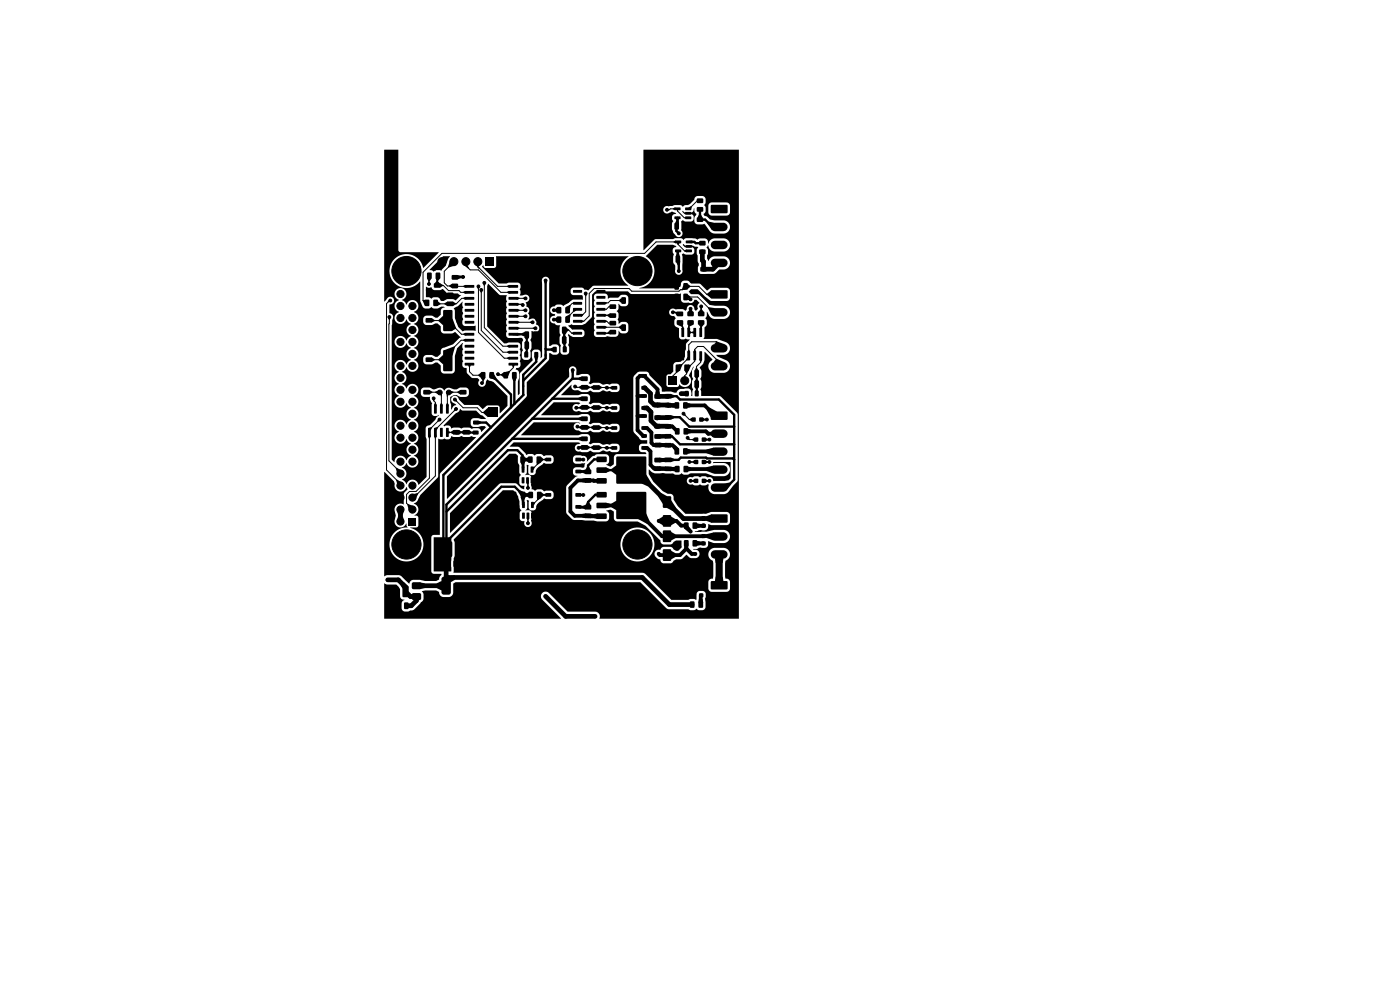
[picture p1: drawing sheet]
<svg xmlns="http://www.w3.org/2000/svg" width="297mm" height="210mm" viewBox="0 0 297 210" stroke-linecap="round" stroke-linejoin="round" font-family="sans-serif">
<g fill="#000">
<path d="M81.5 31.8h3v21.4l.4 .3h8.2l-3.3 3.3a3.6 3.6 0 0 0-5-2.6 3.6 3.6 0 0 0-1.4 5.5 3.6 3.6 0 0 0 5.7 0v4.1l.6 1.4 .6 .3 .7-.1 .5-.3 .6 .4 .7-.1 .8-.3h.5l.2 .1a.75 .75 0 0 0-.8 .8v.8l-.7 .6h-.4l-.8-.4h-1.2l-.6 .4v.9a.76 .76 0 0 0 .7 .7l1.1-.1 .7-.3h.5l.7 .6v1l.3 .4 .4 .2h1.6l.8-.4 1.2 1.1-.5 .3a4.5 4.5 0 0 1-3.1 1.9 .75 .75 0 0 0-.7 .7v.7l-.7 .6h-.4l-.9-.4h-1.1l-.3 .2-.3 .4v1l.7 .4h1.1l.8-.4h.4l.7 .6v1.2l.3 .4 .4 .2h1.6a.74 .74 0 0 0 .7-.7v-3.1a3.3 3.3 0 0 1 1.6-2.7h.1l-.1 .9 .2 .4-.2 .4 .2 .8-.2 .5 .2 .8-.2 .4v.7l.4 .3 .5 .1v1l1 1 1.3 .1 .4 .4a.84 .84 0 0 0 .4 1.4 .84 .84 0 0 0 1-1.1l.3-.4 1.3 .6 2.9 2.9v2.1l-1.5 1.6-.1-1.3-.4-.4h-2.2l-1 .8-1.1-.9h-2.8l-1.1-1.1-.2-.4a.8 .8 0 0 0-1.3-.2 .8 .8 0 0 0 .3 1.3l.6 .4-.6 .2-.5 .8-.2-2.7 .8-.4h.6l.7 .4h1.2a.74 .74 0 0 0 .7-.7l-.1-.9-.5-.4h-1.3l-.7 .4h-.6l-.8-.3a1.2 1.2 0 0 0-1.3 .5 1.02 1.02 0 0 0-1.3-.5l-1 .3-.8-.4h-1.2l-.6 .4v.9a.74 .74 0 0 0 .7 .7h1.2v.5l.5 .8-.1 2.2 .1 .3 .4 .2 .9-.1 .1 .1-.5 .3-.3 .6-1 1-.6 .2-.4 .3v2l.2 .5v8l-1.8 1.7a1.29 1.29 0 0 0-1.2-1.1 1.29 1.29 0 0 0-1.3 1l-.3-.5-.6-.5a1.3 1.3 0 0 0 .9-1.3 1.3 1.3 0 0 0-1-1.2h.1a1.3 1.3 0 0 0 .9-1h.1a1.28 1.28 0 0 0 2.1 .6 1.28 1.28 0 0 0-.6-2.1v-.1a1.29 1.29 0 0 0 1-1.2 1.29 1.29 0 0 0-1-1.3 1.29 1.29 0 0 0 1-1.3 1.29 1.29 0 0 0-1-1.2v-.1a1.29 1.29 0 0 0 1-1.2 1.29 1.29 0 0 0-1-1.3 1.29 1.29 0 0 0 1-1.3 1.29 1.29 0 0 0-1-1.2 1.29 1.29 0 0 0 1-1.3 1.29 1.29 0 0 0-1-1.2v-.1a1.28 1.28 0 0 0 .6-2.1 1.28 1.28 0 0 0-2.2 .6 1.44 1.44 0 0 0-1-1h.1a1.29 1.29 0 0 0 .9-1.3 1.29 1.29 0 0 0-1-1.2l.1-.1a1.31 1.31 0 0 0 .9-.9h.1a1.28 1.28 0 0 0 2.1 .6 1.28 1.28 0 0 0-.6-2.2 1.29 1.29 0 0 0 1-1.3 1.29 1.29 0 0 0-1-1.2 1.29 1.29 0 0 0 1-1.3 1.29 1.29 0 0 0-1-1.2v-.1a1.29 1.29 0 0 0 1-1.2 1.29 1.29 0 0 0-1-1.3 1.29 1.29 0 0 0 1-1.3 1.29 1.29 0 0 0-1-1.2v-.1a1.28 1.28 0 0 0 .6-2.1 1.28 1.28 0 0 0-2.2 .6 1.3 1.3 0 0 0-.9-.9v-.1a1.28 1.28 0 0 0 .6-2 1.28 1.28 0 0 0-2.1 .1 1.28 1.28 0 0 0 .9 1.9 1.32 1.32 0 0 0-1 1.3 1.32 1.32 0 0 0 1 1.3 1.29 1.29 0 0 0-.6 2.1 1.29 1.29 0 0 0 2.1-.6 1.57 1.57 0 0 0 1 1 1.32 1.32 0 0 0-1 1.3 1.32 1.32 0 0 0 1 1.3 1.43 1.43 0 0 0-1 .9 1.27 1.27 0 0 0-2-.6 1.27 1.27 0 0 0 .1 2.1 1.27 1.27 0 0 0 1.9-.9h.1a1.34 1.34 0 0 0 .9 1 1.32 1.32 0 0 0-1 1.3 1.32 1.32 0 0 0 1 1.2v.1a1.43 1.43 0 0 0-1 .9 1.28 1.28 0 0 0-2.2-.5 1.28 1.28 0 0 0 .7 2.1 1.32 1.32 0 0 0-1 1.2 1.32 1.32 0 0 0 1 1.3 1.31 1.31 0 0 0-1 1.3 1.31 1.31 0 0 0 1 1.3 1.29 1.29 0 0 0-.6 2.1 1.29 1.29 0 0 0 2.1-.6h.1a1.34 1.34 0 0 0 .9 1 1.31 1.31 0 0 0-1 1.3 1.31 1.31 0 0 0 1 1.2v.1a1.43 1.43 0 0 0-1 .9 1.29 1.29 0 0 0-2.1-.6 1.29 1.29 0 0 0 .6 2.2 1.29 1.29 0 0 0-.6 2.1 1.29 1.29 0 0 0 2.1-.6 1.56 1.56 0 0 0 1 1 1.32 1.32 0 0 0-1 1.3 1.32 1.32 0 0 0 1 1.3 1.43 1.43 0 0 0-1 .9 1.29 1.29 0 0 0-1.4-.9 1.29 1.29 0 0 0-1.1 1.3l-.6-.5v-28.5l.3-1.5a.81 .81 0 0 0-.8-1.1v-1.8a.85 .85 0 0 0 1-.8 .85 .85 0 0 0-1-.8l-1.1 .9zM102.5 56.3l.5 .5h2l.3-.4v-2h28a3.7 3.7 0 0 0 0 6.2h-7.3l-1.3 1-.7-.1-.5-.5h-1.9l-.5 .4 .1 1 .4 .2h1.9l.1 1-2-.1-2.1 1.4-.5-.3h-.7l-.6 .4a.85 .85 0 0 0-1 .8 .85 .85 0 0 0 1 .8v.4a.85 .85 0 0 0-1 .8 .85 .85 0 0 0 1 .8l.3 .3 .8 .1-.1 1.5 .2 .6-.2 .4v1.2l.3 .6-.1 .4v1.1l.4 .4h.8a.71 .71 0 0 0 .7-.6l-.1-1-.2-.4 .2-.5v-1.2l-.2-.4 .1-.2 1 .6h1.9l.5-.4v-.6l-.1-.4-.4-.2h-2.1l-.8-.9 .6-.2 .4 .2 2-.1 .6-.3 1.3-1.2 .1-.3v-4.2h.4l.2 .8-.2 .4 .2 .9-.2 .4 .2 .8-.2 .5 .2 .8-.2 .4 .2 .9-.2 .4 .2 .8-.2 .4v.7l.5 .4h1.9l.4-.2 1.7 .2a.74 .74 0 0 0 .7-.8l.1-.5 .4 .5h.9l.4-.1 .3-.5v-1.1l-.2-.4-.4-.3h-.7l-.7 .4-.3-.9 .2-.4v-.9l-.4-.5 .4-.5v-1l.5 .4 .9 .1a.74 .74 0 0 0 .7-.7l-.1-1.3-.5-.5-1 .1-.6 .5h-1.7l-.4 .3-.1-.7-.5-.4h-1.9l-.4 .2-.1 .4h-.4v-.4l.7-.7h6.9l.7 .6h10.2l.3-.1 .1 1.3 .1 .3 .4 .3h1a.89 .89 0 0 0 1.3-.6h.5l.6 .6a1.03 1.03 0 0 0-.3 1.3l-.5 .4-.3-.3a.84 .84 0 0 0-.8-.9 .84 .84 0 0 0-.8 1l-.3 .2-.5-.3h-1.5a.83 .83 0 0 0-1.4 .4 .83 .83 0 0 0 1 1l.4 .5-.3 .5v.8l.2 .5 .7 .3v1.8l.2 .4 .4 .2 .9-.2 .8 .2-.7 .9-.3 2.7-.2 .4-.7 .7-.5 .1a.85 .85 0 0 0-1.1 .7v1.3a.86 .86 0 0 1-1 .6l-.4 .4v1.8l.1 .4 .3 .1h1.9l.2-.1 .2-.5a1.37 1.37 0 0 0 2.1 .2 1.37 1.37 0 0 0-.1-2l1-1.9-.3 .9v1.2l.2 .5-.2 .5v1.1l.2 .6-.1 .4v1h-.2l-.1-.2a1.13 1.13 0 0 0-.6-1.4l-1.8 .1-.5 .4-.2 .4-1.2-.3-1.8 .1-.3-1.1-2.4-2.4-.3-.6-.4-.2h-1.4l-.5 .2-.6 .7-.3 .5v11.1l.3 .5 1.2 1.4 .3 .2h1.2v.7l-1.3 .1-.5 .6 .1 .5 .2 .5 1.1 .1 .2 .4-6.4 .1-.5 .5v1.6l-.7 .5-.9-.4 .5-.3 .1-.5v-1l-.6-.4h-2.1l-.9 .5-1.1 1a.95 .95 0 0 0-1.1-1.2l-1.2-.1-.4 .1-.2 .5v.8l.5 .4 2-.2v.2a.65 .65 0 0 1-.5 .8l-1.4-.1-.5 .3-.2 .4 .1 .7 .4 .4 .5 .1-.5 .2-1.9 2 .1 5.7 1.4 1.4 6.9 .3 .6-.3 .1-.4v-1.1l-.6-.5 1-.2 .6 .4v1.5a.74 .74 0 0 0 .7 .6h4.4l1.7 .9 3.1 3.1a.76 .76 0 0 0 .7 .9h1.5l1.1-.8h1.1l.1 1.3-.8 .8h-.4l-.5-.3-.3-.3-.4-.2h-1.5l-.4 .3-.2 .3a.94 .94 0 0 0-1.1 .4 .94 .94 0 0 0 .1 1.1l1 .7a.74 .74 0 0 0 .7 .7h1.5l.6-.5a1.52 1.52 0 0 1 1.4-.3l.5-.3 .8-.7 .9 .7h1.1l.6-.3 .2-.6h1.9a1.48 1.48 0 0 0 .9 1.5v3.7a.81 .81 0 0 0-.9 .8v1.5l.4 .5 3.5 .1a.74 .74 0 0 0 .7-.8v-1.5a.89 .89 0 0 0-1-.6v-3.7a1.42 1.42 0 0 0 1-1.5 1.42 1.42 0 0 0-1.3-1.3h-2.1a1.4 1.4 0 0 0-1.2 1.3h-1.9l-.3-.7-1-.3 .7-.1 .7-.2h1.3l.4-.5v-.9l1.4 .4h2.2a1.4 1.4 0 0 0 1.1-1.5 1.4 1.4 0 0 0-1.3-1.3h-2l-1.8 .4h-2.4l.8-.3h.7a1 1 0 0 0 1.3-.7l.1-.6 .7 .2h3.2a.74 .74 0 0 0 .7-.7v-1.5l-.2-.3-.4-.3h-3.3l-1.2 .4h-4.4l-1.6-1.6-.9-1.4v-.7l-.3-.4-1-.2-1-.5-2-2-1-1.6v-1l.8 .6 .6 .2h3.7l.6 .3h.7l.6-.3 .5 .3h.7l.8-.3h3.2l1.5 .6h2.3a1.4 1.4 0 0 0 1.3-1.4 1.4 1.4 0 0 0-1.3-1.4h-2.3l.1-.2h3.6v3.4l-.5 .5-.8 .1-2.4 .1a.88 .88 0 0 0-1.2-.8l-.5-.3h-.7l-.4 .3-.4-.3h-.7l-.5 .3a.81 .81 0 0 0-1.2 .7 .81 .81 0 0 0 1.2 .7l.5 .3h.7l.4-.3 .5 .3 1.4-.2a1.47 1.47 0 0 0 1.2 2h2l.6-.2 2.3-2.6v-14.1l-.2-.4-3.4-3.4-4.1-.1-.1-1-.1-.4 .2-.5v-1.1l-.2-.6 .2-.5v-1.2l-.4-.8 .7-.7 .3-.7 .1-1.9 1.6 1.7a1.46 1.46 0 0 0-.8 1.6 1.46 1.46 0 0 0 1.3 1.2h2.2a1.4 1.4 0 0 0 1.1-1.3 1.4 1.4 0 0 0-1-1.4l-1.6-.7-.3-.3 1.6-.1a1.41 1.41 0 0 0 1.3-1.3 1.41 1.41 0 0 0-1.1-1.5l-1.7-.6h-2.8l.2-.4-.1-2 .5-.7v-.8l-.3-.5 .3-.5 .1-.8 .6 1 .5 .4h2.7a1.4 1.4 0 0 0 1.1-1.5 1.4 1.4 0 0 0-1.3-1.2h-1.9l-1.2-.2-2.1-2.2-1.8-.1-.5-.5 .5-.5h1.4l1.5 1.5 1.2 .9 3.5 .1 .4-.2 .3-.4v-1.7l-.3-.4-.4-.2h-3.2l-1 .6-1.5-1.4-1.9-.1-.6-.5-1-.1a.79 .79 0 0 0-.6 1l-.1 .4-.5 .3-8.2-.1a3.7 3.7 0 0 0 3.1-2.9 3.7 3.7 0 0 0-1.7-3.9l2.4-2.4h3.4l.5 .2 .2 .3a.78 .78 0 0 0-.8 .6v.5l.3 .4-.2 .6v1.1l.4 .8v.8a.8 .8 0 0 0 .8 1.1 .8 .8 0 0 0 .8-1.1v-2.9a.31 .31 0 0 1-.1-.3 .31 .31 0 0 1 .2-.2l.6 .2h1.3l.4-.2 .1-.4v-.4l-.2-.4-.4-.2-1.4 .1-.5-.5 .2-.2 .5 .3h1.5l1.1 .4-.3 .5v.7l.2 .5v1.3l.2 .4-.1 1.6 .4 .6h2.8l.6-.2 .7-.7 1.2-.1a1.4 1.4 0 0 0 1.1-1.4 1.4 1.4 0 0 0-1.3-1.3h-2.1a1.85 1.85 0 0 0-1.2 1l-.3-.6 .2-1.8-.3-.5 .4-.4a1.43 1.43 0 0 0 1.3 1.3l2.2-.1a1.4 1.4 0 0 0 1.1-1.5 1.4 1.4 0 0 0-1.3-1.2h-2.1a1.44 1.44 0 0 0-1.2 1.1l-.1-.1a.84 .84 0 0 0-.7-1h-1.1l-.5 .2-.5-.2-1.8-.1-.6 .4-.6-.4h-1.2l-.4 .2h-3.7l-.3 .1-2.3 2.3v-8.7h4.2v.2a1.01 1.01 0 0 0 1.7 .3l.8 .2 .2 .2-.6 .2-.2 .5v.5l.2 .4-.2 .5v1.2l.2 .8 .5 .4a.82 .82 0 0 0 1.2 .3 .82 .82 0 0 0 0-1.3v-1.9l.3-.2 .6 .3h1.2l.4-.2 .2-.4-.1-.6-.3-.3-1.5-.1-.6-.5 .2-.2 .5 .4h1.2a.95 .95 0 0 0 .6-.9l.2 .8 .3 .4-.4 .8v.7a.74 .74 0 0 0 .7 .7l1.4-.1 1.2 1.6 .5 .3 2.7 .1a1.4 1.4 0 0 0 1.1-1.5 1.4 1.4 0 0 0-1.3-1.3h-2.1a1.67 1.67 0 0 1-1.5-.7l-.5-.2-.2-.4 .4-.6v-.8l-.2-.4h.8v1.4a.74 .74 0 0 0 .7 .7h3.2l.4-.1 .3-.6v-1.4l-.2-.4-.5-.3h-3.2l-.5 .2-.2 .5h-.8l-.1-.1 .3-.6-.2-1-.4-.3h-1.1a.8 .8 0 0 0-.7 .8l-1 .9-.4 .2h-.7l-.3 .4-.6-.4h-1.2l-1.2 .3a.8 .8 0 0 0-1.2 .6h-4.2v-12.6h20.2v99.4h-29.5a1.11 1.11 0 0 0-.9-1.5h-5.9l-4.1-4a1 1 0 0 0-1.3 .1 1 1 0 0 0 0 1.3l4 4.1h-37.5v-7.4l.7 .2h1.9l.8 1v1.6a.78 .78 0 0 0 .9 .6l-.6 .7v1.1a.74 .74 0 0 0 .7 .7h.7l1.1-.3 1.9-1.9 .2-.5 .1-.9-.4-.7 .7-.1h2.3l.6 .3a1 1 0 0 0 1 1.1l1.2-.1 .6-.2 .2-.6 .1-2 .5-.3h39.1l5.7 5.6 4.5 .2 .4 .1 .8 .1 .6-.4 .4 .3 .8 .1a.74 .74 0 0 0 .7-.7v-3l-.4-.4-.9-.1a.81 .81 0 0 0-.6 1l-.1 1-.5-.3-.8 .1-.4 .1h-3.6l-5.5-5.5-.6-.2h-40.1l.1-3.1 .2-.6v-2.5h35.1v.4a3.6 3.6 0 0 0 5.5 2.9 3.6 3.6 0 0 0 0-6.2 3.6 3.6 0 0 0-5.5 2.9h-35.1l-.2-.9 10.4-10.4h2.2l.6 .6 .4 .7 .3 1 .1 1.6 .3 .4-.3 .5v1.4l.3 .3 .7 .1a.81 .81 0 0 0 .6 1.2 .81 .81 0 0 0 .8-1.1l.1-2.1-.4-.3-.9-.1 .3-.5v-1.7l.4 .2-.1 1.5 .2 .3 .4 .3h.5a.82 .82 0 0 0 .6-1l.6-.8 1-.8 .5 .2 1.3-.2 .2-.4v-.6l-.1-.4-.4-.2h-1.1l-.4 .1-.6-.4h-.7l-.6 .3-.7-.3-.2-1 .1-1.7-.4-.3-.9-.1 .4-.5v-1.6l.4 .1-.1 1.5 .1 .3 .4 .3h.5a.91 .91 0 0 0 .6-1.1l.6-.7 1.1-.8 .5 .2 1.3-.2 .3-.5-.2-.9-.5-.2h-1l-.4 .2-.8-.5h-.7l-.5 .3-.6-.3h-.7l-.4 .2-1.6-1.7-1.9-.1 .8-.8 13.7-.1 .4 .2-.3 .2a.82 .82 0 0 0-.8 .9 .82 .82 0 0 0 1.1 .7l.3 .1h1.1l.7-.3 .7 .3 1.1 .1 1-.4 .7 .2 .6-.1 .5 .2h1l.6-.4v-1l-.5-.4-3 .2-.8-.3-1.1-.1-.8 .3-.3-.2 .3-.5v-.7a.74 .74 0 0 0-.7-.7h-1.1l-.7 .2h-12.1l2.6-2.7h9.5l.4 .1-.1 .1a.82 .82 0 0 0-1.3 .5 .82 .82 0 0 0 1 1l.8 .4h1.1l.6-.4 .7 .4h1.1l1.1-.4 .6 .3 .6-.1 .5 .2h1l.5-.3 .2-.4-.1-.7-.5-.4h-1.1l-.5 .2-.5-.1-.9 .1-.8-.4h-1.1l-.8 .3-.3-.3 .3-.4v-.9l-.3-.4-.3-.2h-1.2l-.7 .3h-7.9l2.7-2.8h5.2l.4 .2-.3 .3a.83 .83 0 0 0-1.4 .6 .83 .83 0 0 0 1.1 .8l2 .2 .7-.3 .7 .3 1.1 .1 1-.4 .7 .2 .6-.1 .5 .2h1l.6-.4v-.9l-.5-.5-3 .2-.8-.3-1.1-.1-.8 .4-.3-.3 .3-.5v-.8a.74 .74 0 0 0-.7-.6h-1.1l-.7 .2h-3.6l2.2-2.2a.82 .82 0 0 0 .7 1.2h.6l.9 .4h1.1l.6-.4 .7 .4h1.1l.9-.4 .8 .3 .6-.2 .5 .3h1l.5-.3 .2-.4-.1-.7-.5-.4-3 .2-.8-.4h-1.1l-.8 .3-.3-.2 .3-.6v-.8l-.3-.4-.3-.2h-1.1l-1.2 .3v-1a.8 .8 0 0 0-.8-.9 .8 .8 0 0 0-.8 .9v1.4l-25.9 25.8v-4.8l16.8-16.7 .2-.4v-2.8l4.5-4.6 .2-.4v-1.2l.8 .3h.7a.71 .71 0 0 0 .6-.6v-.9a.71 .71 0 0 0-.6-.7l-.7 .1-.8 .3 .1-13.8a.8 .8 0 0 0-.9-.9 .8 .8 0 0 0-.8 .9l.1 16.1-.3 .3v-1.3l-.3-.4-.9-.2-.5 .3-.2 1.3 .2 .7-2.7 2.9-.1 4.2-.3 .3v-2.9l.2-.7v-1.1a.87 .87 0 0 0-.7-.7l.1-.3a.76 .76 0 0 0 .9-1.1l-.2-.4 .2-.4-.2-.8 .2-.5-.2-.8 .2-.4-.1-.8-.5-.3h-1.8l-1.1 .2-3.5-3.6v-8.5l.2-.5 2.3 2.3 1.6 .2-.1 .4 .2 .8-.2 .4 .2 .9-.2 .4 .2 .8-.2 .5 .2 .8-.2 .4 .2 .9-.2 .4 .2 .9-.2 .4v.6l.5 .4 2.9 .1 .2 .3-.3 .6 .1 1.2 .2 .4-.3 .4v1.1l.4 .5h.8a.71 .71 0 0 0 .7-.6l-.1-1.3 .2-.5 .1-1.2-.3-.6 .2-.5v-1.3l.6 .1a.82 .82 0 0 0 1.1-.6 .82 .82 0 0 0-.7-1 .81 .81 0 0 0-.1-.9 .81 .81 0 0 0-.9-.3l-.7 .1a.88 .88 0 0 0 0-1.3 .84 .84 0 0 0-.3-1.4v-.4l-.2-.4a.83 .83 0 0 0 .8-1 .83 .83 0 0 0-1.1-.7l-.9 .1 .1-.4-.2-.8 .2-.9-.2-.4-.4-.2h-1.8l-.6 .2h-1.6l-3.5-3.5zM90.6 57.9l.7-.1 .3 .2v1l-.2 .2h-.6l-.2-.2zM91 58.5l.5 .6-.4 .6h-.2l-.3-.7zM90.9 59.7h.2l.2 .4-.3 .2-.3-.2zM92.5 57.9l.7-.1 .2 .2v1l-.1 .2h-.6l-.3-.2zM92.7 58.5l.6 .7-.5 .5h-.2l-.2-.6zM92.6 59.6h.3l.3 .5-.4 .4-.5-.4zM92.5 55.8l1.5-1.4h1.4l-.4 .7a2.69 2.69 0 0 1-1.2 2.1l-.2 .2-1.1-.1-.5 .3-.3-.2-.6-.1zM95.5 55.3l.8 .2 .2 .8-1.3 .5-.2-.2zM95.9 58.4l1.1-.1 .2 .3v.6l-.2 .2-1-.1-.2-.2zM96.5 58.7l.6-.4 .6 .2v.5l-.6 .3z"/>
<path d="M97.7 58.5h.5v.5h-.5zM98.2 55.8h.1a1.79 1.79 0 0 1 1.2 1.1l-.1 .1-1.2-.9zM100.7 56l.7-.5 .6 .5-.5 .6 .2 .2-.2 .1zM102.5 60.1l.3-.1 .2 .1-.2 .5h-.2zM103.1 54.7h1.7v1.7h-1.7zM115.5 59.5h.5v.6h-.5zM143.1 47.3h.7l.2 .1v1.1l-.1 .2h-.6l-.2-.1zM142.8 44.2l.4-.2 .5 .3-.5 .3-.4-.2zM142.9 51.2l.4-.2 .5 .3-.5 .3-.4-.2zM143.4 54.4l.6-.1 .3 .1v1.1l-.2 .2h-.6l-.2-.1zM143.7 46.2l.3 .3v.3h-.5l-.1-.3zM143.8 53.2l.3 .3-.1 .3h-.5v-.3z"/>
<path d="M143.9 51.3l.3 .3-.4 .4-.2-.4zM143.5 46.8h.5v.7l-.3 .5-.5-.7zM144 55l.3 .5-.1 .7h-.5l-.2-.5zM143.6 53.8h.5l.2 .6-.5 .6-.5-.6zM143.1 44h1.2l.1 .5-1.2 .1zM143.1 45.9h1.2l.1 .5-1.2 .1zM143.2 53l1.2-.1 .1 .5-1.2 .1zM143.2 51.1l1.2-.1 .1 .5-1.2 .1zM145 47.3h.7l.2 .1v1.1l-.1 .2h-.6l-.2-.1zM145.3 54.4l.6-.1 .3 .1v1.1l-.2 .2h-.5l-.3-.1zM145.2 53.1l.4-.2 .5 .3-.5 .3-.5-.2zM146.1 44l.5-.3 .2 .2-.1 .4-.6 .1z"/>
<path d="M145.4 45.9h1.2l.1 .5-1.3 .1zM145.4 45h1.2l.1 .5h-1.3zM145.4 44h1.2l.1 .5-1.3 .1zM145.5 51.1l1.2-.1 .1 .5-1.2 .1zM145.5 52h1.2l.1 .5-1.2 .1zM145.5 53l1.2-.1 .1 .5-1.2 .1zM146.1 51.3l.5-.3 .5 .1v.5h-.5zM147.9 44l1.1-.1 .2 .3v.6l-.3 .1h-.9l-.2-.2zM147.9 42.1h1.1l.2 .2v.6l-.3 .2h-.9l-.2-.2zM148.4 53l1.1-.1 .2 .3v.6l-.3 .1h-.9l-.2-.2zM148.4 51.1h1.1l.2 .2v.6l-.3 .2h-.9l-.2-.2zM148.2 45.6h.6l.2 .5-.5 .5-.5-.5z"/>
<path d="M147.9 46.1h1.1l.2 .2v.6l-.3 .2h-.9l-.2-.2zM147.9 48l1.1-.1 .2 .3v.6l-.3 .1h-.9l-.2-.2zM148.6 56.7l1.2-.1 .1 .2v.7l-.2 .1h-1l-.1-.2zM148.6 58.5l1.2-.1 .1 .3v.6l-.2 .1h-1l-.1-.2zM150.4 47l1.1 .3 .4 1.6-.9-.2-1-1.3zM150.8 43.5h3.4l.2 .2-.1 1.4-.2 .1h-3.2l-.1-.2zM82.6 63.5l.1 .2v.3l-.3 .2-.1-.2zM82.3 67.4l.3-.2 .3 .2-.2 .4h-.2zM90.1 63.6h.7l.3 .1v1l-.2 .2-.6 .1-.2-.2zM89.7 63.7l.5-.1 .2 .8-.3 .4zM90.4 60.8a1.08 1.08 0 0 0 1.1 .1l.2 .4 .4 .2h1.3l.5-.2 1 .9 2.2 .1 .7 .3-1.1 1.1-.7-.3-1.1 .1-.8 .3h-.5l-.2-.1a.74 .74 0 0 0-.7-.7l-.7 .1-.5 .3-.5-.3-.6-.1zM90.3 67.5h1.3l.1 .2v.6l-.2 .2-1.1-.1-.1-.2z"/>
<path d="M90.3 65.6h1.3l.1 .2v.6l-.2 .2-1.1-.1-.1-.2zM90.3 75.9l1.3-.1 .1 .3v.5l-.2 .2h-1.1l-.1-.2zM90.3 77.8l1.3-.1 .1 .3v.5l-.2 .2h-1.1l-.1-.2zM91 76.3l.6-.5 .6 .4v.2l-.6 .4zM91 68l.6-.5 .6 .4v.2l-.6 .3zM92 63.6h.7l.2 .1v1l-.1 .2-.7 .1-.2-.2zM92.4 64.4l.5-.5 .5 .4v.2l-.6 .4zM92.1 60.1h1.2l.2 .2v.6l-.3 .2-1-.1-.2-.2zM92.1 62h1.2l.2 .2v.6l-.3 .2-1-.1-.2-.2zM92.8 60.5l.5-.4 .7 .3v.2l-.7 .4zM93 76.2l1-.9 1 1-1 1-1-.9zM93 67.9l1-.9 1 1-1 1-1-.9z"/>
<path d="M94.1 74.3h1.7l.2 .1v4.1l-.2 .2-1.5 .1-.3-.2zM94.1 65.8h1.7l.2 .1v4.1l-.2 .2-1.5 .1-.3-.2zM94.3 64.3l.6-.3 .6 .4-.6 .5-.6-.3zM94.8 64h1.3l.1 .2v.6l-.2 .2-1.1-.1-.1-.2zM94.8 62.1h1.3l.1 .2v.6l-.2 .2-1.1-.1-.1-.2zM95.3 60.6l.7-.4 .5 .5-.5 .5-.7-.4zM95 68l1-.4 .8 2-.2 .2-.8 .4zM95.5 64.4l.6-.4 .6 .3v.2l-.6 .4zM94.3 74.2l2.1-.7 .1 .1-.5 1.8-1.7 .3zM95.9 60.2h1.1l.2 .2v.6l-.2 .2h-1l-.2-.3zM96.3 65.4l.9-.5 .9-.9v.8l.2 .4-.2 .8 .2 .5-.2 .8 .2 .4-.2 .4v.7l.5 .4 2.3-.1v1.1l-2.2-.1-.6 .2a2.76 2.76 0 0 1-1.2-1.9 3.8 3.8 0 0 1-.4-2.6zM98.6 60.5h1.9l.1 .5h-1.9z"/>
<path d="M98.6 61.8l1.9-.1 .1 .5-1.9 .1zM98.6 63h1.9l.1 .5-1.9 .1zM98.6 64.3h1.9l.1 .5h-1.9zM98.6 65.6l1.9-.1 .1 .5-1.9 .1zM98.6 66.8h1.9l.1 .5-1.9 .1zM98.6 68.1h1.9l.1 .5-1.9 .1zM98.6 69.4l1.9-.1 .1 .5-1.9 .1zM98.6 70.6h1.9l.1 .5-1.9 .1zM98.6 71.9h1.9l.1 .5-1.9 .1zM98.6 73.2h1.9l.1 .5h-1.9zM98.6 74.5l1.9-.1 .1 .5-1.9 .1zM98.6 75.7h1.9l.1 .5-1.9 .1z"/>
<path d="M98.6 77h1.9l.1 .5h-1.9zM98.3 70.8l.4-.2 .9 .3-.9 .3-.4-.2zM98.3 63.2l.4-.2 .9 .3-.9 .3-.4-.2zM98.3 61.9l.4-.2 .9 .3-.9 .3-.4-.2zM98.3 60.6l.4-.1 .9 .2-.9 .3-.4-.2zM98.3 72.1l.4-.2 .9 .3-.9 .3-.4-.2zM99.6 77.3l.3 .3-.2 .3h-.2l-.2-.3zM101.2 60.9l.3-.2 .3 .2-.2 .4h-.2zM102 79l.8-.1 .2 .2v1l-.2 .2h-.6l-.2-.2zM101.5 79.5l.5-.4 .5 .5-.5 .5-.5-.4zM101.8 61.6l.3-.1 .3 .1-.2 .5h-.2zM102.5 79.6l.5 .5-.4 .7h-.2l-.4-.7z"/>
<path d="M103.9 79l.7-.1 .2 .2v1l-.1 .2h-.7l-.2-.2zM104.3 79.6l.5-.2 .5 .9-.3 .3-.7-.3zM105.6 79.5l.3-.2 .3 .1v.2l-.5 .1zM106.3 79.4l.5-.4 .5 .5-.5 .5-.5-.4zM107.9 77h1.9l.1 .5h-1.9zM107.9 75.7h1.9l.1 .5-1.9 .1zM107.9 74.5l1.9-.1 .1 .5-1.9 .1zM107.9 73.2h1.9l.1 .5h-1.9zM107.9 71.9h1.9l.1 .5-1.9 .1zM107.9 70.6h1.9l.1 .5-1.9 .1zM107.9 69.4l1.9-.1 .1 .5-1.9 .1zM107.9 68.1h1.9l.1 .5-1.9 .1z"/>
<path d="M107.9 66.8h1.9l.1 .5-1.9 .1zM107.9 65.6l1.9-.1 .1 .5-1.9 .1zM107.9 64.3h1.9l.1 .5h-1.9zM107.9 63h1.9l.1 .5-1.9 .1zM107.9 61.8l1.9-.1 .1 .5-1.9 .1zM107.9 60.5h1.9l.1 .5h-1.9zM107.6 74.6l.4-.2 .9 .3-.9 .3-.4-.2zM107.6 61.9l.4-.2 .9 .3-.9 .3-.4-.2zM107.3 78.9l.8-.2 .1 .1-.4 1-.5-.2zM107.6 75.9l.4-.2 .9 .3-.9 .3-.4-.2zM107.6 73.3l.4-.1 .9 .2-.9 .3-.4-.2zM107.6 60.6l.4-.1 .9 .2-.9 .3-.4-.2z"/>
<path d="M108.9 77.3l.3 .3-.2 .3h-.2l-.2-.3zM109.1 79.6l.5 .5-.2 .7h-.5l-.3-.6zM108.9 70.9l.9-.3 .4 .1v.4l-.4 .1zM108.9 67.1l.9-.3 .4 .2v.2l-.4 .2zM108.9 65.8l.9-.3 .4 .2v.2l-.4 .2zM108.9 69.6l.9-.3 .4 .2v.2l-.4 .2zM108.9 64.5l.9-.2 .4 .2v.1l-.4 .2zM108.9 68.4l.9-.3 .4 .2v.2l-.4 .2zM108.9 63.3l.9-.3 .4 .2v.2l-.4 .2zM110.3 64.5l.6-.1v.2l-.3 .1h-.3zM111.3 72.6l.7-.1 .2 .2v1l-.1 .3h-.6l-.2-.2zM110.8 70.7l.5-.3 .4 .5-.5 .5-.4-.2z"/>
<path d="M110.9 67l.5-.2 .1 .3-.1 .3-.5-.2zM110.9 65.7l.5-.1 .1 .2-.1 .3-.5-.2zM110.9 63.2l.5-.2 .1 .3-.1 .3-.5-.2zM111.7 73.3l.5 .5-.4 .7h-.2l-.3-.7zM111.7 71l.5 .6-.4 .6h-.2l-.3-.6zM111.6 74.2h.3l.2 .6-.3 .4-.5-.5zM111.6 72h.3l.3 .7-.4 .5-.5-.5zM111.3 74.7h.6l.2 .1v.8l-.2 .2-.7-.1zM111.3 70.3h.7l.2 .1v1.1l-.1 .2h-.6l-.2-.1zM112.4 68.3l.5-.2 .1 .3-.1 .2-.5-.1zM113.2 72.6l.7-.1 .2 .2v1l-.1 .3h-.6l-.2-.2zM113 69.5l.5-.1 .1 .2-.1 .3-.5-.2z"/>
<path d="M113.8 75.3l.4 .4-.2 .6h-.5l-.2-.6zM113.2 70.3h.7l.2 .1v1.1l-.1 .2h-.6l-.2-.1zM113.4 74.7h.6l.2 .1v.8l-.1 .2-.8-.1zM116.8 73.9l.5-.2 .4 .5-.4 .4-.5-.2zM117.4 71.5l.7-.1 .2 .2v1l-.2 .3h-.6l-.2-.2zM118.1 65.2l.8-.1 .2 .2v1l-.2 .2h-.6l-.2-.2zM118.1 67.2l.8-.1 .2 .2v1l-.2 .2h-.6l-.2-.2zM117.6 65.5l.5 .2v.2l-.5 .2-.1-.3zM117.6 67.5l.5 .2v.2l-.5 .2-.1-.3zM117.6 65.7l.5-.4 .5 .5-.5 .5-.5-.4zM117.6 67.7l.5-.4 .5 .5-.5 .5-.5-.4zM117.3 73.6h.6l.2 .1v.8l-.1 .2-.7-.1z"/>
<path d="M117.4 69.3h.7l.2 .1v1.1l-.2 .2h-.6l-.2-.1zM119.3 71.5l.6-.1 .3 .2v1l-.2 .3h-.6l-.2-.2zM119.7 70l.5 .6-.4 .6h-.2l-.4-.6zM119.7 72.2l.5 .5-.4 .7h-.2l-.3-.6zM119.6 70.9h.2l.4 .7-.5 .5-.5-.5zM119.6 73.1h.3l.3 .5-.4 .5-.4-.4zM120 65.2l.7-.1 .2 .2v1l-.1 .2h-.7l-.2-.2zM120 67.2l.7-.1 .2 .2v1l-.1 .2h-.7l-.2-.2zM119.3 69.3h.6l.3 .1v1.1l-.2 .2h-.6l-.2-.1zM120.2 69.5l.5 .5-.5 .5-.5-.5zM119.4 73.6h.6l.2 .1v.8l-.1 .2-.7-.1zM120.1 67.1l.8-.4 .2 .1-.2 .7-.7 .1z"/>
<path d="M120.1 65.1l.8-.4 .2 .1-.2 .7-.7 .1zM121.3 70.6l.3-.2 .9 .3-.9 .3-.4-.3zM121.2 78.5h.6l-.1 .6h-.4zM121.6 65.8l.7-.4-.1 .5-.5 .3zM122.6 68.1l.8-.2 .4 .2v.1l-.4 .2zM122.8 80.1l.7-.3 .5 .5-.6 .5-.6-.2zM121.6 61.5h1.8l.1 .5-1.9 .1zM121.6 62.8h1.8l.1 .5-1.9 .1zM121.6 64.1h1.8l.1 .5h-1.9zM121.6 65.4l1.8-.1 .1 .5-1.9 .1zM121.6 66.6h1.8l.1 .5-1.9 .1zM121.6 67.9h1.8l.1 .5h-1.9z"/>
<path d="M121.6 69.2l1.8-.1 .1 .5-1.9 .1zM121.6 70.4h1.8l.1 .5-1.9 .1zM123.4 66.6l.4 .1-.3 .4-.3 .1zM124 62.4l.3-.2 .2 .2-.2 .4h-.2zM123.4 79.9l1.1-.1 .2 .3v.6l-.3 .2-.9-.1-.2-.2zM127.5 70.7l.9-.3 .3 .2 .1 .2-.4 .2zM127.5 69.4l.9-.3 .3 .2 .1 .2-.4 .2zM127.5 66.9l.9-.3 .3 .2 .1 .2-.4 .2zM127.5 64.2l.9-.1 .3 .1 .1 .1-.4 .2zM127.5 68.1l.9-.2 .4 .2-.4 .3zM126.5 70.4h1.9v.5l-1.8 .1zM126.5 69.2l1.9-.1v.5l-1.8 .1z"/>
<path d="M126.5 67.9h1.9v.5h-1.8zM126.5 66.6h1.9v.5l-1.8 .1zM126.5 65.4l1.9-.1v.5l-1.8 .1zM126.5 64.1h1.9v.5h-1.8zM126.5 62.8h1.9v.5l-1.8 .1zM126.5 61.5h1.9v.5l-1.8 .1zM128.8 70.6l.5-.4 .7 .5-.6 .2-.6-.1zM128.8 66.8l.6-.3 .6 .4-.7 .5-.5-.4zM129.3 66.5h1.3l.1 .2v.6l-.2 .2-1.1-.1-.1-.2zM129.3 64.6h1.3l.1 .2v.6l-.2 .2-1.1-.1-.1-.2zM129.3 70h1.3l.1 .2v.6l-.2 .2-1.1-.1-.1-.2zM129.3 68.1h1.3l.1 .2v.6l-.2 .2-1.1-.1-.1-.2z"/>
<path d="M129.8 79.4l1-.1 .1 .7-1 .1-.2-.2zM131.9 63.1l.6-.1 .3 .2v1l-.2 .3h-.6l-.2-.2zM131.9 68.8h.6l.3 .1v1.1l-.2 .2h-.6l-.2-.1zM131.3 63.6l.5-.3 .5 .4-.5 .5-.5-.3zM131.3 69.3l.5-.4 .5 .5-.5 .5-.5-.4zM133.8 63.1l.6-.1 .3 .2v1l-.2 .3h-.6l-.2-.2zM133.8 68.8h.6l.3 .1v1.1l-.2 .2h-.6l-.2-.1zM136.1 79.4l1-.1 .1 .7-1 .1-.2-.2zM142.9 66l.5 .3-.5 .2-.2-.3zM143.4 77.4l.7-.1 .2 .2v1l-.1 .2h-.6l-.3-.2zM143.2 66.2l.5-.1 .2 .8h-.3zM143.1 60.1l.7-.1 .2 .2v1l-.1 .3h-.6l-.2-.2z"/>
<path d="M143.1 62.3h.7l.2 .1v1.1l-.1 .2h-.6l-.2-.1zM143.3 78.5l.9-.2v.4l-.7 .4zM144 77.3l.6-.1 .2 .2-.5 1-.4-.3zM143.6 66.1h1.2l.1 .2v.6l-.2 .2h-1l-.2-.2zM143.6 68l1.2-.1 .1 .3v.6l-.2 .1h-1l-.2-.2zM144.7 69.3l.2-.1 .2 .4-.3 .9-.2-.9zM144.1 68.6l.8 .1v.5l-.2 .2-1-.5zM145 60.5l.4 .3v.7l-.9 .1zM144.6 69.6h.5v1.9l-.5-.1zM144.6 74.5l.5 .1v1.8h-.5zM145.2 77.4l.7-.1 .3 .2v1l-.2 .2h-.6l-.2-.2zM145.7 78l.5 .5-.4 .7h-.2l-.4-.7z"/>
<path d="M145 60.1l.7-.1 .2 .2v1l-.1 .3h-.6l-.2-.2zM145 62.3h.7l.2 .1v1.1l-.1 .2h-.6l-.2-.1zM145.9 62.5l.6 .4-.1 .2-.5 .4-.4-.5zM145.9 60.3l.6 .4-.1 .2-.5 .3-.4-.5zM146 69.3h.2l.2 .3-.3 .9-.3-.9zM146 74.2h.2l.2 .4-.3 .8-.3-.8zM145.9 69.6h.5l-.1 1.9-.5-.1zM145.9 74.5l.5 .1-.1 1.8h-.5zM145.8 75.8l.5-.1-.3 .7-.3 .1-.2-.2zM146 63.4l.4-.2 .1 .3-.1 .3-.5-.2zM146.1 70.5l.3-.3 .3 .2v.2l-.3 .2zM146 77.3l.6 .2-.4 1-.4-.3z"/>
<path d="M146.2 65.6l.3-.1 .3 .1-.2 .5h-.2zM146.4 65.6h.2l.4 .5-.5 .5-.5-.5zM145.8 68.8l1-.2 .2 .3-1 .4zM145.9 66.1h1.1l.2 .2v.6l-.2 .2h-1l-.2-.2zM145.9 68l1.1-.1 .2 .3v.6l-.2 .1h-1l-.2-.2zM146.8 70.4l.3-.2 .3 .3-.3 .3-.3-.2zM147.4 78.6l.6-.1 .3 .2v1l-.2 .3h-.6l-.2-.2zM147.3 74.2h.2l.2 .4-.3 .8-.3-.8zM147.1 69.6h.6l-.1 1.9-.5-.1zM147.1 74.5l.6 .1-.1 1.8h-.5zM147.8 79.3l.5 .5-.4 .7h-.2l-.4-.7zM147.6 78h.3l.3 .6-.4 .6-.5-.5z"/>
<path d="M148.6 75.5l.3 .9-.2 .3h-.1l-.2-.3zM148.5 65.1l.3-.1 .2 .1-.2 .5h-.2zM148.2 68.9l.6-.5 .5 .5-.4 .5h-.2zM148.4 69.6h.5v1.9l-.5-.1zM148.4 74.5l.5 .1v1.8h-.5zM148.6 69.3h.2l.1 .3-.2 .9-.2-.9zM148.6 65.6h.3l.4 .5-.6 .5-.5-.5zM149.3 78.6l.6-.1 .3 .2v1l-.2 .3h-.6l-.2-.2zM148.1 66.1h1.2l.1 .2v.6l-.2 .2h-1l-.2-.2zM148.1 68l1.2-.1 .1 .3v.6l-.2 .1h-1l-.2-.2zM149.8 62.5l1-.9 1.8 .8-1.8 .9zM150.2 65.3l.1-.1 1.3 .2 .3 1.5-1-.2z"/>
<path d="M151.8 76.2l.2-.1 1.8 .8-.6 .5-1.8-.5zM151.8 72.4l1.9 .6-.6 .6-1.6-.6 .4-.4h-.1zM150.8 61.6h3.4l.2 .2-.1 1.4-.2 .2-3.2-.1-.1-.2zM84.1 99.2l1.4 .7-.4 .5-.9-.1-.2-.9zM89.8 80.9l1.3-.1 .1 .3v.5l-.2 .2h-1.1l-.1-.2zM89.8 82.8l1.3-.1 .1 .3v.5l-.2 .2h-1.1l-.1-.2zM90.5 83.2l.6-.5 .6 .4v.2l-.6 .4zM91.1 91.8l.3 .8-.2 .4h-.2l-.2-.4zM90.8 85.8l.6 .1-.1 1.8h-.5zM90.8 90.8h.6l-.1 1.9-.5-.1zM91.1 90.7l.4-.1 .2 .1-.3 .6-.6 .1zM91.7 84.6l.3-.1 .3 .1-.3 .5z"/>
<path d="M92.4 91.8l.3 .8-.2 .4h-.2l-.2-.4zM92.3 85.5h.2l.2 .4-.3 .8-.3-.8zM92.1 85.8l.6 .1-.1 1.8h-.5zM92.1 90.8h.6l-.1 1.9-.5-.1zM92.3 90.8l.5-.2 .1 .1-.2 .6-.6 .1zM93 88.9l.2 .1 .2 .3-.5 .2-.1-.2zM92.3 83.1l.8-.3 .2 .4-.2 .5-.8-.4zM93.6 83.1l.2 .2-.1 .8h-.2v-.4zM93.5 85.5h.2l.2 .4-.3 .8-.3-.8zM93.4 85.8l.5 .1-.1 1.8h-.5zM93.4 90.8h.5l-.1 1.9-.5-.1zM94.7 83.2h.2l.2 .5-.1 .5-.2-.1z"/>
<path d="M94.8 85.5h.2l.2 .4-.3 .8-.3-.8zM94.6 85.8l.6 .1-.1 1.8h-.5zM94.6 90.8h.6l-.1 1.9-.5-.1zM94.9 91.7l.3-.3 .3 .2v.2l-.3 .2zM95.4 82.8l.8 .3v.2l-.8 .4-.2-.5zM95.6 91.6l.6-.4 .6 .5-.6 .5-.6-.4zM96.5 86.6l.2 .1 .2 .3-.5 .2-.1-.1zM96.5 84.7l.3-.1 .2 .5-.1 .1-.5-.2zM96.1 89.4l1.3-.1 .1 .3v.5l-.2 .2h-1.1l-.1-.2zM96.1 91.3l1.3-.1 .1 .3v.5l-.2 .2h-1.1l-.1-.2zM96.8 91.7l.6-.5 .6 .4v.2l-.6 .4zM97.6 86.7l.6 .4h2.8l.9 .9 .4 .1 .8 .7-2.7-.1-.5 .4-.1 .8a.71 .71 0 0 0 .7 .7l2.3-.2 .3 .3-1 .9-.1-.2a.71 .71 0 0 0-.6-.6l-1.3 .2-.6-.3h-1.2l-.4 .2-.5-.2h-1.1l-.5 .2-.5-.6h-.6l-.4 .1-.2-.1 2.6-2.6 .7-.4z"/>
<path d="M97 83.1l.7-.4 .5 .5-.5 .5-.7-.4zM81.5 100.1l2.1 2 .1 .6a1.28 1.28 0 0 0 1 1.5 1.28 1.28 0 0 0 1.5-.9l.3 .5-.9 1 .1 2.2a1.33 1.33 0 0 0-1.5 .1 1.33 1.33 0 0 0-.5 1.3 2 2 0 0 1 0 1.9 1.3 1.3 0 0 0 .9 1.5 1.3 1.3 0 0 0 1.6-.7v.4l.3 .4a3.6 3.6 0 0 0-3.8 4.5 3.6 3.6 0 0 0 5.6 2 3.6 3.6 0 0 0-.2-6l-1.1-.5h1.4l.4-.4v-1.7l-.3-.4-.6-.1a1.31 1.31 0 0 0 .9-1.3 1.31 1.31 0 0 0-1-1.2l.7-.4 .7-1.4 3.7-3.8 .1-8.1 .9 .1 .4-.2 .8 .2a.67 .67 0 0 0 .6-.7l.6 .2h1.1l.5-.2 .4 .2h1.2l.5-.2 1 .3-7.7 7.7v12.9l-1.4 .1-.4 .5v7.4l.4 .3 1.7 .1-.4 .7-.1 .4-.6 .3h-2.3l-1.1-.2h-1.5l-.5 .3-.3 .5-2-1.8h-2.6l-.7 .2zM97.7 91.6l.7-.4 .5 .5-.5 .5-.7-.4zM98.3 91.3l1.2-.1 .2 .3v.5l-.3 .2h-1l-.2-.2zM98.3 89.4l1.2-.1 .2 .3v.5l-.3 .2h-1l-.2-.2zM97.6 80.9l1.2-.1 .2 .3v.5l-.3 .2h-1l-.2-.2zM97.6 82.8l1.2-.1 .2 .3v.5l-.3 .2h-1l-.2-.2zM99 91.8l.6-.5 .6 .4v.2l-.7 .3zM99.9 91.7l.6-.4 .4 .5-.4 .4-.6-.3zM100.4 89.3l1-.1 .1 .7-.2 .2h-.8l-.1-.2zM100.4 91.4l1-.1 .1 .8-.2 .1h-.8l-.1-.2zM101 89.6l.4-.4 .6 .2v.5l-.6 .2z"/>
<path d="M102.5 87.4l1-.9 1 1-1 1-1-.9zM103.5 86.5h2v2h-2zM106.8 79l.7-.1 .3 .2v1l-.2 .2h-.6l-.2-.2zM108.5 96.8h.7l.2 .1 .1 1.1-.2 .2h-.6l-.2-.1zM95.5 108.8l12.5-12.5h1.4l.5 .4v1.4l.3 .7v1.4l.3 .6-.3 .5v1.2l.4 .5h.7l-.1 .8-.6-.3-1.2-1-3.4 .1-10.5 10.4zM108.7 79l.7-.1 .2 .2v1l-.1 .2h-.6l-.3-.2zM110.4 96.8h.7l.2 .1 .1 1.1-.2 .2h-.6l-.2-.1zM111 97.5l.3 .6-.1 .6h-.5l-.2-.5zM110.7 98.7h.5l.1 .4-.3 .5-.3-.5zM111.4 97l.5 .3v.4l-.5 .3-.5-.5zM112.1 96.9l.7-.1 .2 .2v1l-.1 .2h-.7l-.2-.2zM111.5 97.2l.5-.2 .5 .5-.5 .5-.5-.3z"/>
<path d="M113.1 99l.3 .2-.2 .5-.3-.1zM113.9 96.9l.7-.1 .2 .2v1l-.1 .2h-.6l-.3-.2zM113.8 98l.8-.2 .1 .4-.7 .4zM114.8 97l.6 .4-.1 .2-.5 .4-.5-.5zM115.8 97.1h1l.1 .7-1 .1-.1-.2zM115.8 99.7l1-.1 .1 .7-1 .1-.1-.2zM115.4 97.4l.5-.3 .4 .4-.4 .4-.5-.3zM122.1 99.7l1-.1 .1 .7-1 .1-.2-.2zM122.1 97.1h1l.1 .7-1 .1-.2-.2zM122 82.2l.5-.1v.2h-.5zM122.8 94.7l.5 .1v.2l-.3 .1-.3-.2zM122.4 86.2l.4 .2v.2l-.4 .2-.2-.3z"/>
<path d="M122.5 90.7l.5-.1v.2h-.5zM122.7 100l.4-.4 .5 .2v.5l-.5 .1zM122.7 97.5l.4-.4 .5 .3v.2l-.5 .3zM122.8 86.4l.6-.4 .6 .5-.5 .4-.7-.3zM122.8 88.6l.7-.3 .5 .5-.6 .5-.6-.2zM122.8 84.3l.7-.2 .5 .5-.6 .5-.6-.3zM122.8 92.8l.7-.2 .5 .5-.6 .5-.6-.3zM122.8 90.6l.7-.4 .5 .5-.5 .5-.7-.4zM122.8 82.1l.7-.4 .5 .5-.5 .5-.7-.4zM122.8 94.8l.7-.4 .5 .5-.5 .5zM123.2 97.4l.4-.2 .2 .3-.2 .3-.4-.2zM123.5 99.8l.7-.2 .5 .4-.6 .5-.6-.2z"/>
<path d="M123.4 92.6h1.1l.2 .2v.6l-.3 .2h-.9l-.2-.2zM123.4 94.5l1.1-.1 .2 .3v.6l-.3 .1h-.9l-.2-.2zM123.4 81.7h1.1l.2 .2v.6l-.3 .2h-.9l-.2-.3zM123.4 84.1h1.1l.2 .2v.6l-.3 .2h-.9l-.2-.2zM123.4 86l1.1-.1 .2 .3v.6l-.3 .1h-.9l-.2-.2zM123.4 88.4l1.1-.1 .2 .3v.6l-.3 .2-.9-.1-.2-.2zM123.4 90.2h1.1l.2 .2v.6l-.3 .2h-.9l-.2-.3zM124 90.7l.5-.5 .7 .4v.2l-.7 .4zM124 94.9l.5-.5 .7 .4v.2l-.7 .4zM124 82.2l.5-.5 .7 .4v.2l-.7 .4zM124 86.4l.6-.5 .6 .4v.2l-.7 .4zM124.5 99.1h.5l.3 .5-.6 .5-.5-.5z"/>
<path d="M124.1 99.6h1.2l.2 .2-.1 .6-.2 .2h-1l-.2-.2zM125.3 90.6l.6-.4 .6 .5-.6 .5-.6-.4zM125.3 94.8l.6-.3 .6 .4-.6 .5-.6-.4zM125.3 82.1l.6-.4 .6 .5-.6 .5-.6-.4zM125.3 86.3l.6-.3 .6 .4-.6 .5-.6-.3zM125.8 90.3l1.3-.1 .1 .3v.5l-.2 .2h-1.1l-.1-.2zM125.8 88.4l1.3-.1 .1 .3v.5l-.2 .2h-1.1l-.1-.2zM125.8 94.5h1.3l.1 .2v.6l-.2 .2-1.1-.1-.1-.2zM125.8 92.6h1.3l.1 .2v.6l-.2 .2-1.1-.1-.1-.2zM125.8 81.8l1.3-.1 .1 .3v.5l-.2 .2h-1.1l-.1-.2zM125.8 79.9l1.3-.1 .1 .3v.5l-.2 .2h-1.1l-.1-.2zM125.8 86h1.3l.1 .2v.6l-.2 .2-1.1-.1-.1-.2z"/>
<path d="M125.8 84.1h1.3l.1 .2v.6l-.2 .2-1.1-.1-.1-.2zM126.6 96.9h2l.1 .2v.8l-.2 .1h-1.8l-.2-.2zM126.6 99.2l2-.1 .1 .3v.8l-.2 .1h-1.8l-.2-.2zM126.5 90.7l.6-.5 .6 .4v.2l-.6 .4zM126.5 94.9l.6-.4 .6 .3v.2l-.6 .4zM126.5 82.2l.6-.5 .6 .4v.2l-.6 .4zM126.5 86.4l.6-.4 .6 .3v.2l-.6 .4zM127.6 99.7l1-.6 .7 .4v.5l-.7 .3zM128.2 94.9l.6-.2-.3 .5-.3-.1zM128.2 82.1l.6-.1-.3 .4-.3-.1zM128.2 86.4l.6-.2-.3 .5-.3-.1zM128.2 90.6l.5-.1 .1 .2-.3 .2-.3-.1z"/>
<path d="M128.9 90.5l.4 .2v.2l-.4 .2-.2-.3zM128.9 94.7l.4 .2v.2l-.4 .2-.2-.3zM128.9 82l.4 .1v.3l-.4 .1-.2-.2zM128.9 86.2l.4 .2v.2l-.4 .2-.2-.3zM129.4 86.4l.5-.2 .4 .3-.5 .4-.4-.3zM129.4 94.9l.5-.3 .4 .4-.4 .4-.5-.3zM129.4 82.1l.5-.2 .4 .3-.4 .4-.5-.2zM129.4 90.7l.5-.3 .4 .4-.4 .4-.5-.3zM130.8 96.9h6.3v5.7h-6.3zM129.7 99.5l1-.8 3.2 1-3.2 1-1-.7zM129.8 81.9h1l.1 .6-1 .2-.2-.2zM129.8 92.1h1l.1 .7-1 .1-.2-.2z"/>
<path d="M129.8 94.7l1-.1 .1 .7-1 .1-.2-.2zM129.8 87.9h1l.1 .6-1 .1-.2-.1zM129.8 90.4h1l.1 .7-1 .1-.2-.2zM129.8 83.7l1-.1 .1 .7-1 .1-.2-.2zM129.8 86.2h1l.1 .6-1 .1-.2-.2zM134.3 99.3l2.8 1.4 1.1 1.8-.7 .7-1.3-.6zM136.1 81.9h1l.1 .6-1 .2-.2-.2zM136.1 94.7l1-.1 .1 .7-1 .1-.2-.2zM136.1 92.1h1l.1 .7-1 .1-.2-.2zM136.1 90.4h1l.1 .7-1 .1-.2-.2zM136.1 87.9h1l.1 .6-1 .1-.2-.1zM136.1 86.2h1l.1 .6-1 .1-.2-.2z"/>
<path d="M136.1 83.7l1-.1 .1 .7-1 .1-.2-.2zM138.7 98.8l.3 .1 .2 .9h-.3l-.7-.5zM139.1 83.1h.8l.1 .5-.5 .5-.5-.5zM138.9 97.1h1.1l.2 .2v.6l-.3 .2h-.9l-.2-.2zM138.9 99l1.1-.1 .2 .3v.6l-.3 .1h-.9l-.2-.2zM138.9 92.1h1.1l.2 .2v.6l-.3 .2h-.9l-.2-.2zM138.9 94l1.1-.1 .2 .3v.6l-.3 .1h-.9l-.2-.2zM138.9 83.6h1.1l.2 .2v.6l-.3 .2h-.9l-.2-.2zM138.9 85.5l1.1-.1 .2 .3v.6l-.3 .1h-.9l-.2-.2zM138.9 88.1h1.1l.2 .2v.6l-.3 .2h-.9l-.2-.2zM138.9 90l1.1-.1 .2 .3v.6l-.3 .1h-.9l-.2-.2zM139.9 97.1l.8 .1v.8l-.7 .1-.5-.5z"/>
<path d="M139.9 98.9l.8 .1v.8l-.7 .1-.5-.5zM139.9 93.9l.8 .1v.8l-.7 .1-.5-.5zM139.9 92.1l.8 .1v.8l-.6 .1-.6-.5zM140.5 97.2l.7-.1 .5 .5-.4 .4h-.8zM140.5 92.1h.8l.4 .5-.4 .4h-.8zM140.5 99h.8l.4 .4-.5 .5-.7-.1zM140.5 94h.8l.4 .4-.5 .5-.7-.1zM141.1 88.1h1.2l.2 .2v.6l-.3 .2-1-.1-.2-.2zM141.1 90h1.2l.2 .2v.6l-.3 .2-1-.1-.2-.2zM141.1 92.1h1.2l.2 .2v.6l-.3 .2-1-.1-.2-.2zM141.1 94h1.2l.2 .2v.6l-.3 .2-1-.1-.2-.2zM141.1 83.6h1.2l.2 .2v.6l-.3 .2-1-.1-.2-.2z"/>
<path d="M141.1 85.5h1.2l.2 .2v.6l-.3 .2-1-.1-.2-.2zM141.1 97.1h1.2l.2 .2v.6l-.3 .2-1-.1-.2-.2zM141.1 99h1.2l.2 .2v.6l-.3 .2-1-.1-.2-.2zM141.8 88.5l.5-.4 .7 .2v.4l-.6 .3zM141.8 84l.5-.4 .7 .2v.5l-.7 .2zM141.8 97.5l.5-.4 .7 .2v.5l-.7 .2zM141.8 99.5l.6-.5 .6 .1v.8h-.8zM141.8 86l.6-.5 .6 .1v.8h-.8zM142.6 85.6l.5-.1 .5 .5-.5 .5-.5-.1zM142.7 99.1l.5-.1 .5 .5-.5 .5-.5-.1zM142.7 95l.5-.6 .8 .7-.2 .4h-.7zM141.9 79.9h1.7v1.7h-1.7z"/>
<path d="M143.1 85.4l.8-.1 .2 .2v1l-.2 .2h-.6l-.2-.2zM143.1 95.1h.8l.2 .1v1l-.2 .2-.6 .1-.2-.2zM143.2 90.9l.7-.1 .3 .2v1l-.2 .2h-.6l-.2-.2zM143.2 98.9l.7-.1 .3 .2v1l-.2 .2h-.6l-.2-.2zM145 87.7l.3-.1 .2 .5-.1 .1-.5-.2zM145.9 85.5l.5 .1v.8l-.5 .1-.5-.5zM145.9 95.2l.5 .2v.7l-.5 .2-.5-.5zM145 85.4l.7-.1 .2 .2v1l-.1 .2h-.7l-.2-.2zM145 95.1h.7l.2 .1v1l-.1 .2-.7 .1-.2-.2zM145.1 90.9l.7-.1 .2 .2v1l-.1 .2h-.7l-.2-.2zM145.1 98.9l.7-.1 .2 .2v1l-.1 .2h-.7l-.2-.2zM145.3 83l.6-.1 .2 .1v.9l-.1 .2-.7-.1z"/>
<path d="M145.9 92.9l.3-.1 .1 .5-.5-.1zM146 91l.5 .1v.8l-.5 .1-.5-.5zM146 99l.5 .1v.8l-.5 .1-.5-.5zM146.8 88.6h.7v.8h-.7zM146.4 97.7l.4 .2v.2l-.4 .2-.2-.3zM146.3 88.9l.5-.3 .4 .4-.4 .4-.5-.3zM147.3 97.6h.8v.8h-.8zM147.3 92.8h.8v.9h-.8zM146.8 97.9l.6-.3 .3 .4-.3 .4-.6-.3zM146.8 93.1l.6-.3 .3 .5-.3 .4-.6-.3zM147.8 81.5l.5 .6-.4 .6h-.2l-.4-.6zM147.7 80.3h.2l.4 .6-.5 .6-.5-.6z"/>
<path d="M147.7 82.5h.2l.3 .5-.4 .5-.4-.5zM147.4 83l.6-.1 .2 .1v.9l-.1 .2-.7-.1zM147.4 80.8h.6l.3 .1v1.1l-.2 .2h-.6l-.2-.1zM148.4 88.6h.7v.8h-.7zM148.9 97.6h.8v.8h-.8zM148.9 92.8h.8v.9h-.8zM149.1 88.6l.5 .3v.2l-.5 .3-.3-.4zM149.6 97.6l.6 .3v.2l-.6 .3-.3-.4zM149.6 92.8l.6 .4v.2l-.6 .3-.3-.5zM149.4 88.9l.4-.2 .2 .3-.1 .3-.5-.2zM149.3 80.8h.6l.3 .1v1.1l-.2 .2h-.6l-.2-.1zM149.9 97.9l.5-.2 .1 .3-.1 .3-.5-.2z"/>
<path d="M149.9 93.1l.5-.1 .1 .2-.1 .3-.5-.1zM149.9 87l.6-.6 1.5 .9 .1 1.3-1.3-.1zM149.9 99.1l1.5-.3 1.2 .7-1.4 .9-1.3-.5zM149.9 95.4l1.5-.5 1.2 .8-1.2 .9-1.5-.5zM150.8 87.4l3.4-.1 .2 .2-.1 1.4-.2 .2h-3.2l-.1-.3zM84 101.8l.2-.1 1.3 .8-.3 .4-.9-.2zM84.6 109.1h.8l.3 1.3-.7 .2-.8-.2zM84.2 108.3a1.27 1.27 0 0 1 1.5 0l-.3 1.3h-.8zM86.5 106.9l1.2 .5-.2 .6-.7 .3-.4-1.3zM86.7 109.9h1.6v1.5h-1.6zM87.7 104.8l.9-.2 .2 .1-.8 1.4-.4-.4zM93.6 114.9l.3-.1h1.6l.4 .2 .1 2.8-.3 .4-1.8 .1-.4-.3v-2.8z"/>
<path d="M94.4 118.9h.7l.2 .1v1.1l-.2 .2h-.5l-.3-.1zM92 114h3.7v7.2h-3.7zM96.3 118.9h.7l.2 .1v1.1l-.2 .2h-.6l-.2-.1zM97.2 115.4l1-.1 .2 .2 .1 1.9-.2 .3h-.9l-.3-.2zM108.6 104.3h.7l.2 .1v1.1l-.1 .2h-.6l-.2-.1zM110.3 104l.6 .3v.7l-.4 .2-.6-.9zM110.5 104.3h.7l.2 .1v1.1l-.1 .2h-.6l-.2-.1zM110.7 101.3h.6l-.1 1.2h-.5zM110.7 99h.6l-.1 1.3-.5-.1zM110.8 108.8h.5v1.2h-.5zM110.8 106.5h.5v1.3l-.5-.1zM110.9 105l.5 .6-.2 .6h-.5l-.2-.6z"/>
<path d="M110.7 106.2h.5v.3l-.3 .6h-.2zM111.4 104.5l.5 .3v.4l-.5 .3-.4-.5zM111.7 101.3h.5l-.1 1.2h-.5zM111.7 108.8h.6l-.1 1.2h-.5zM112 101.9l.2 .6-.1 .3h-.2l-.2-.3zM112 109.4l.3 .6-.2 .4-.2-.1-.2-.3zM112.1 104.4l.7-.1 .3 .2v1l-.2 .2h-.6l-.2-.2zM111.6 104.7l.5-.2 .5 .5-.5 .5-.5-.3zM111.9 102.9h.2l.2 .5-.3 .1-.3-.1zM111.9 110.4h.2l.2 .5-.3 .1-.3-.1zM112.6 101.3h.6l-.1 1.2h-.5zM112.6 99h.6l-.1 1.3-.5-.1z"/>
<path d="M112.7 108.8h.5v1.2h-.5zM112.7 106.5h.5v1.3l-.5-.1zM113.2 106.5l.3 .2-.3 .5-.2-.1zM114 104.4l.7-.1 .2 .2v1l-.1 .2h-.7l-.2-.2zM113.9 105.5l.8-.2 .1 .4-.7 .4zM114.9 104.5l.5 .4v.2l-.5 .4-.5-.5zM115.8 104.6h1l.1 .7-1 .1-.1-.2zM115.8 107.2l1-.1 .1 .7-1 .1-.1-.2zM115.4 104.9l.5-.3 .4 .4-.4 .4-.5-.3zM122.1 107.2l1-.1 .1 .7-1 .1-.2-.2zM122.1 104.6h1l.1 .7-1 .1-.2-.2zM122.7 105l.4-.4 .5 .3v.2l-.5 .3z"/>
<path d="M122.7 107.6l.5-.4 .4 .1v.5l-.5 .1zM123.2 104.9l.4-.2 .2 .3-.2 .3-.4-.2zM123.5 107.3l.7-.2 .5 .5-.5 .5-.7-.3zM123.5 109l.8-.1 .4 .5-.4 .5-.8-.1zM123.5 101.5l.8-.1 .4 .5-.4 .5-.8-.1zM124.5 106.6h.5l.3 .5-.6 .5-.5-.5zM124.1 101.5l1.2-.1 .2 .3-.1 .6-.2 .1h-1l-.2-.2zM124.1 107.1h1.2l.2 .2-.1 .6-.2 .2h-1l-.2-.2zM124.1 109l1.2-.1 .2 .3-.1 .6-.2 .1h-1l-.2-.2zM124.8 109.5l.6-.5 .6 .1v.8h-.8zM126.6 101.5l2-.1 .1 .3v.8l-.2 .1h-1.8l-.2-.2zM126.6 104.4h2l.1 .2v.8l-.2 .1h-1.8l-.2-.2z"/>
<path d="M126.6 106.7l2-.1 .1 .3v.8l-.2 .1h-1.8l-.2-.2zM126.6 109l2-.1 .1 .3v.8l-.2 .1h-1.8l-.2-.2zM125.9 109.1l.8-.2 .9 .6-.9 .6-.8-.2zM127.6 107.2l1-.6 .7 .2v.8l-.7 .2zM130.8 104.4h6.3v5.7h-6.3zM129.7 106.8l1-.6 3.2 1-3.2 1-1-.6zM133.9 107.2l3.2 1.8 .7 1.5-.5 .6-1.9-1zM139.6 105.3l.7-.7 1.2 .6v1.3l-.9 .4zM139.8 110.1l.8-.5 .9 .9-.9 .9-.8-.5zM140.7 116.6h1.6v2.3h-1.6zM140.7 112.6h1.6v2.3h-1.6zM140.7 109.3h1.6v2.4h-1.6z"/>
<path d="M140.7 105.3h1.6v2.4h-1.6zM141.5 106.5l.9-.4 1 1.6-.7 .7-1.2-.7zM141.5 110.5l.9-.9 .9 .5v.8l-.9 .5zM141.5 117.7l.9-.8 .9 .5v.7l-.9 .5zM141.5 113.7l.9-.8 .9 .5v.7l-.9 .5zM145.1 110.9l.8-.1 .2 .2v1l-.2 .2h-.6l-.2-.2zM145.1 114.6h.8l.2 .1v1l-.2 .2-.6 .1-.2-.2zM145.4 111.7l.7-.1 .5 .7-.6 .5-.8-.7zM147 110.9l.7-.1 .2 .2v1l-.1 .2h-.7l-.2-.2zM147 114.6h.7l.2 .1v1l-.1 .2-.7 .1-.2-.2zM146.6 101.7l.5 .2v.2l-.5 .2-.1-.3zM147.3 101.6h.8v.8h-.8z"/>
<path d="M146.8 101.9l.6-.3 .3 .4-.3 .4-.6-.3zM147.9 114.7l.5 .2v.7l-.5 .2-.5-.5zM147.9 111l.5 .1v.8l-.5 .1-.5-.5zM148.9 101.6h.8v.8h-.8zM148.8 113.3h.9v.8h-.9zM148.8 114.9h.9v.8h-.9zM148.8 109.6h.9v.7h-.9zM148.8 111.2h.9v.7h-.9zM149.6 101.6l.6 .3v.2l-.6 .3-.3-.4zM149.9 101.9l.5-.2 .1 .3-.1 .3-.5-.2zM149.9 109.5l1-.4 1.7 .9-1.7 .9-1-.4zM149.9 113.3l1.5-.4 1.2 .8-1.3 .9-1.4-.5z"/>
<path d="M152.6 117.6l.9 .9-.2 .9h-1.5l-.1-.9zM150.8 109.2l3.4-.1 .2 .2-.1 1.4-.2 .2h-3.2l-.1-.3zM153.7 102.6l1.1-.2 .3 .3-.9 1.3-.9 .2zM82.4 124.4l1-.1 .2 .2v1.9l-.1 .3h-1l-.2-.2zM83.9 127.8h.7l.2 .1v1.1l-.2 .2h-.6l-.2-.1zM85.7 123.5l.9 .9-.1 .6-1.1-.2-.4-.6zM85.8 127.8h.6l.3 .1v1.1l-.2 .2h-.6l-.2-.1zM85.4 124.4l1.1-.1 .2 .2v1.9l-.1 .3h-1l-.2-.2zM87.4 121.4l.3-.2 1.5 .1 .1 .3v.9l-.3 .2-1.5-.1-.1-.3zM87.4 123.7l.3-.2 1.5 .1 .1 .3v.9l-.3 .2-1.5-.1-.1-.3zM87.4 126l.3-.2 1.5 .1 .1 .3v.9l-.3 .2-1.5-.1-.1-.3zM89.1 123.5l1 .3v.9l-1 .3-.7-.7z"/>
<path d="M93.8 122.5l.2-.1h1.1l.5 .2v3.1l-.2 .4h-1.4l-.3-.2-.1-3zM92.7 123.7l1-.4 .9 .9-1 1-.9-.5zM94.5 122.4l2-.4v1l-.9 .5-1.1-1zM146.4 127.6h.7l.2 .1 .1 1-.2 .2-.6 .1-.3-.2zM148.2 127.6h.7l.3 .1v1l-.2 .2-.6 .1-.2-.2zM148.3 124.3h.9v.8h-.9zM148.3 125.9h.9v.8h-.9zM148.3 127h.8l.1 .8-.5 .4-.5-.4zM151.8 122.4h1.5l.2 .9-.9 .8-.9-.9zM150.8 123.3h3.4l.2 .2-.1 1.4-.2 .2-3.2-.1-.1-.2z"/>
</g>
<g fill="#000" stroke="#000" stroke-width=".21">
<circle cx="141.2" cy="39.6" r=".3"/>
<circle cx="141.2" cy="38.9" r=".3"/>
<circle cx="141.2" cy="38" r=".3"/>
<circle cx="141.2" cy="37.3" r=".3"/>
<circle cx="142.1" cy="39.6" r=".3"/>
<circle cx="142.1" cy="38.9" r=".3"/>
<circle cx="142.1" cy="38" r=".3"/>
<circle cx="142.1" cy="37.3" r=".3"/>
<circle cx="142.8" cy="39.6" r=".3"/>
<circle cx="142.8" cy="38.9" r=".3"/>
<circle cx="142.8" cy="38" r=".3"/>
<circle cx="142.8" cy="37.3" r=".3"/>
<circle cx="143.6" cy="38.9" r=".3"/>
<circle cx="143.6" cy="39.6" r=".3"/>
<circle cx="143.6" cy="38" r=".3"/>
<circle cx="143.7" cy="37.3" r=".3"/>
<circle cx="144.5" cy="38.9" r=".3"/>
<circle cx="144.5" cy="39.6" r=".3"/>
<circle cx="144.5" cy="38" r=".3"/>
<circle cx="144.5" cy="37.3" r=".3"/>
<circle cx="83.3" cy="50.8" r=".3"/>
<circle cx="83.3" cy="52" r=".3"/>
<circle cx="83.3" cy="49.6" r=".3"/>
<circle cx="83.8" cy="50.2" r=".3"/>
<circle cx="83.8" cy="51.4" r=".3"/>
<circle cx="86.2" cy="57.5" r="3.1"/>
<circle cx="92.3" cy="57" r=".3"/>
<circle cx="93.7" cy="55.5" r=".85"/>
<circle cx="96.3" cy="55.5" r=".85"/>
<circle cx="98.3" cy="58.7" r=".3"/>
<circle cx="98.8" cy="55.5" r=".85"/>
<circle cx="101.4" cy="55.5" r=".85"/>
<circle cx="110.1" cy="58.3" r=".3"/>
<circle cx="110.8" cy="57.7" r=".3"/>
<circle cx="111.4" cy="58.3" r=".3"/>
<circle cx="112" cy="57.7" r=".3"/>
<circle cx="112.5" cy="58.3" r=".3"/>
<circle cx="115.8" cy="59.5" r=".3"/>
<circle cx="120.5" cy="55.3" r=".3"/>
<circle cx="120.5" cy="56.6" r=".3"/>
<circle cx="120.5" cy="57.7" r=".3"/>
<circle cx="121" cy="57.2" r=".3"/>
<circle cx="121" cy="55.9" r=".3"/>
<circle cx="135.2" cy="57.5" r="3.1"/>
<circle cx="141.2" cy="40.5" r=".3"/>
<circle cx="141.5" cy="44.5" r=".3"/>
<circle cx="142.1" cy="40.5" r=".3"/>
<circle cx="142.8" cy="40.5" r=".3"/>
<circle cx="143.6" cy="40.5" r=".3"/>
<circle cx="144" cy="49.5" r=".3"/>
<circle cx="144" cy="57.5" r=".3"/>
<circle cx="144.5" cy="40.5" r=".3"/>
<circle cx="82.6" cy="67.3" r=".3"/>
<circle cx="82.8" cy="63.7" r=".3"/>
<circle cx="85" cy="75.1" r=".76"/>
<circle cx="85" cy="72.5" r=".76"/>
<circle cx="85" cy="62.4" r=".76"/>
<circle cx="85" cy="70" r=".76"/>
<circle cx="85" cy="77.6" r=".76"/>
<circle cx="85" cy="64.9" r=".76"/>
<circle cx="85" cy="67.4" r=".76"/>
<circle cx="87.5" cy="72.5" r=".76"/>
<circle cx="87.5" cy="67.4" r=".76"/>
<circle cx="87.5" cy="77.6" r=".76"/>
<circle cx="87.5" cy="64.9" r=".76"/>
<circle cx="87.5" cy="62.4" r=".76"/>
<circle cx="87.5" cy="75.1" r=".76"/>
<circle cx="87.5" cy="70" r=".76"/>
<circle cx="90.7" cy="72.7" r=".3"/>
<circle cx="90.7" cy="71.4" r=".3"/>
<circle cx="90.7" cy="61.5" r=".3"/>
<circle cx="91" cy="60.3" r=".3"/>
<circle cx="91.3" cy="70.9" r=".3"/>
<circle cx="91.3" cy="73.3" r=".3"/>
<circle cx="91.3" cy="72.1" r=".3"/>
<circle cx="97.2" cy="67" r=".3"/>
<circle cx="97.3" cy="65.9" r=".3"/>
<circle cx="97.3" cy="68.3" r=".3"/>
<circle cx="97.8" cy="66.4" r=".3"/>
<circle cx="97.8" cy="67.6" r=".3"/>
<circle cx="101.5" cy="60.7" r=".3"/>
<circle cx="102.1" cy="61.5" r=".3"/>
<circle cx="102.7" cy="60" r=".3"/>
<circle cx="105.7" cy="79.4" r=".3"/>
<circle cx="110.9" cy="64.7" r=".3"/>
<circle cx="111.5" cy="63.3" r=".3"/>
<circle cx="111.5" cy="67.1" r=".3"/>
<circle cx="111.5" cy="65.8" r=".3"/>
<circle cx="113" cy="68.4" r=".3"/>
<circle cx="113.6" cy="69.6" r=".3"/>
<circle cx="114" cy="66.6" r=".3"/>
<circle cx="114" cy="67.8" r=".3"/>
<circle cx="114.5" cy="68.4" r=".3"/>
<circle cx="114.5" cy="67.2" r=".3"/>
<circle cx="114.5" cy="66" r=".3"/>
<circle cx="117.5" cy="67.8" r=".3"/>
<circle cx="117.5" cy="65.8" r=".3"/>
<circle cx="121.5" cy="78.5" r=".3"/>
<circle cx="124.2" cy="62.3" r=".3"/>
<circle cx="142.8" cy="66.3" r=".3"/>
<circle cx="146.5" cy="65.5" r=".3"/>
<circle cx="146.5" cy="63.5" r=".3"/>
<circle cx="148.8" cy="65" r=".3"/>
<circle cx="85" cy="85.2" r=".76"/>
<circle cx="85" cy="95.4" r=".76"/>
<circle cx="85" cy="97.9" r=".76"/>
<circle cx="85" cy="92.8" r=".76"/>
<circle cx="85" cy="90.3" r=".76"/>
<circle cx="85" cy="82.7" r=".76"/>
<circle cx="85" cy="87.8" r=".76"/>
<circle cx="85" cy="80.1" r=".76"/>
<circle cx="87.5" cy="97.9" r=".76"/>
<circle cx="87.5" cy="90.3" r=".76"/>
<circle cx="87.5" cy="87.8" r=".76"/>
<circle cx="87.5" cy="95.4" r=".76"/>
<circle cx="87.5" cy="82.7" r=".76"/>
<circle cx="87.5" cy="92.8" r=".76"/>
<circle cx="87.5" cy="85.2" r=".76"/>
<circle cx="87.5" cy="80.1" r=".76"/>
<circle cx="92" cy="84.5" r=".3"/>
<circle cx="93.3" cy="89" r=".3"/>
<circle cx="93.3" cy="83.2" r=".5"/>
<circle cx="95.2" cy="83.2" r=".5"/>
<circle cx="96.5" cy="84.8" r=".3"/>
<circle cx="96.7" cy="86.8" r=".3"/>
<circle cx="97.5" cy="88" r=".3"/>
<circle cx="98.1" cy="88.5" r=".3"/>
<circle cx="98.7" cy="88" r=".3"/>
<circle cx="99.3" cy="88.5" r=".3"/>
<circle cx="99.9" cy="88" r=".3"/>
<circle cx="102.2" cy="81.3" r=".3"/>
<circle cx="122" cy="82" r=".3"/>
<circle cx="122.2" cy="86.5" r=".3"/>
<circle cx="122.5" cy="90.5" r=".3"/>
<circle cx="122.8" cy="95" r=".3"/>
<circle cx="123.8" cy="97.5" r=".3"/>
<circle cx="128.8" cy="95" r=".3"/>
<circle cx="128.8" cy="90.8" r=".3"/>
<circle cx="128.8" cy="82.3" r=".3"/>
<circle cx="128.8" cy="86.5" r=".3"/>
<circle cx="144.5" cy="83.5" r=".3"/>
<circle cx="145" cy="87.8" r=".3"/>
<circle cx="145.3" cy="80.7" r=".85"/>
<circle cx="145.9" cy="92.9" r=".3"/>
<circle cx="146.2" cy="98" r=".3"/>
<circle cx="150" cy="89" r=".3"/>
<circle cx="150.5" cy="98" r=".3"/>
<circle cx="150.5" cy="93.3" r=".3"/>
<circle cx="85" cy="110.6" r=".76"/>
<circle cx="85" cy="108.1" r=".76"/>
<circle cx="85" cy="103" r=".76"/>
<circle cx="85" cy="100.5" r=".76"/>
<circle cx="85" cy="105.5" r=".76"/>
<circle cx="86.2" cy="115.5" r="3.1"/>
<circle cx="87.5" cy="108.1" r=".76"/>
<circle cx="87.5" cy="103" r=".76"/>
<circle cx="87.5" cy="100.5" r=".76"/>
<circle cx="87.5" cy="105.5" r=".76"/>
<circle cx="91" cy="110.1" r=".3"/>
<circle cx="91" cy="108.8" r=".3"/>
<circle cx="91.5" cy="108.2" r=".3"/>
<circle cx="91.5" cy="110.7" r=".3"/>
<circle cx="91.5" cy="109.5" r=".3"/>
<circle cx="104.1" cy="101.5" r=".3"/>
<circle cx="104.5" cy="108.3" r="1"/>
<circle cx="105" cy="101.5" r=".3"/>
<circle cx="105.7" cy="101.5" r=".3"/>
<circle cx="106.5" cy="101.5" r=".3"/>
<circle cx="107.4" cy="101.5" r=".3"/>
<circle cx="112" cy="103.5" r=".3"/>
<circle cx="112" cy="111" r=".3"/>
<circle cx="117.5" cy="111.8" r=".3"/>
<circle cx="118.1" cy="112.3" r=".3"/>
<circle cx="118.7" cy="111.8" r=".3"/>
<circle cx="119.3" cy="112.3" r=".3"/>
<circle cx="119.9" cy="111.8" r=".3"/>
<circle cx="120.5" cy="112.3" r=".3"/>
<circle cx="121.1" cy="111.8" r=".3"/>
<circle cx="121.7" cy="112.3" r=".3"/>
<circle cx="122.3" cy="111.8" r=".3"/>
<circle cx="122.9" cy="112.3" r=".3"/>
<circle cx="123.5" cy="111.8" r=".3"/>
<circle cx="123.8" cy="105" r=".3"/>
<circle cx="124.1" cy="112.3" r=".3"/>
<circle cx="124.7" cy="111.8" r=".3"/>
<circle cx="125.3" cy="112.3" r=".3"/>
<circle cx="125.9" cy="111.8" r=".3"/>
<circle cx="126.5" cy="112.3" r=".3"/>
<circle cx="127.1" cy="111.8" r=".3"/>
<circle cx="127.7" cy="112.3" r=".3"/>
<circle cx="128.3" cy="111.8" r=".3"/>
<circle cx="128.9" cy="112.3" r=".3"/>
<circle cx="129.5" cy="111.8" r=".3"/>
<circle cx="130.1" cy="112.3" r=".3"/>
<circle cx="130.7" cy="111.8" r=".3"/>
<circle cx="131.3" cy="112.3" r=".3"/>
<circle cx="131.9" cy="111.8" r=".3"/>
<circle cx="135.2" cy="115.5" r="3.1"/>
<circle cx="139.8" cy="110.5" r=".3"/>
<circle cx="139.8" cy="117.5" r=".3"/>
<circle cx="146.5" cy="112.8" r=".3"/>
<circle cx="146.5" cy="102" r=".3"/>
<circle cx="147.2" cy="104.4" r=".3"/>
<circle cx="147.2" cy="105.6" r=".3"/>
<circle cx="147.2" cy="106.8" r=".3"/>
<circle cx="147.5" cy="117.5" r=".3"/>
<circle cx="147.8" cy="106.2" r=".3"/>
<circle cx="147.8" cy="105" r=".3"/>
<circle cx="150.5" cy="102" r=".3"/>
<circle cx="82.3" cy="123" r=".3"/>
<circle cx="91.3" cy="130" r=".3"/>
<circle cx="91.8" cy="130.5" r=".3"/>
<circle cx="92.4" cy="130" r=".3"/>
<circle cx="93" cy="130.5" r=".3"/>
<circle cx="93.7" cy="130" r=".3"/>
<circle cx="115.8" cy="126.5" r=".3"/>
<circle cx="126.2" cy="130.8" r=".3"/>
</g>
<g fill="none" stroke="#000" stroke-width="1.8">
<path d="M151.7 48.2h1.8M151.7 52h1.8M151.7 55.8h1.8M151.7 66.3h1.8M151.7 70.1h1.8M151.7 73.9h1.8M151.7 77.7h1.8M151.7 81.5h1.8M151.7 92h1.8M151.7 95.8h1.8M151.7 99.6h1.8M151.7 103.4h1.8"/>
<path d="M151.7 113.8h1.8M151.7 117.6h1.8M151.7 128h1.8"/>
</g>
<g fill="none" stroke="#000" stroke-width="1">
<path d="M149 53.4v1.9l.3 .2v1.6h1.9l1.4-1.3M104.3 79.6v.2M96.8 91.7h.2M133.9 99.7h.8l10.3 10.3h7.6M136.6 86.5h.6l.9 .9v1.9l1.2 1.1 2.4 .1M136.6 82.3l1.4 1.2v1.6l.8 .8 3.2 .1M139.5 90.4v.1M139.5 85.9v.1M139.5 84.1h2.2M141.7 88.6l-2.3 .1M144.5 83.5h1.2M152.6 88.1v.1"/>
<path d="M152.6 95.7v.1M94.7 116.5l.1 3.4M94.8 119.3l-.1 .1v4.9h-6.4M149.3 111.5h.1M152.6 113.8h.1M82.3 123h2.2l1.5 1.5v1l1.1 1.1h1.2v.8l-1 1.1h-1.1M94.7 122.3l.2 .2h41.3l5.8 5.8h4.8M115.8 126.5l4.2 4.3h6.2"/>
</g>
<g fill="none" stroke="#000" stroke-width=".5">
<path d="M98.2 58.8h-1.7M115.8 59.5v16.5l-4.8 4.8M143.5 48.2h.2M143.7 46.2v1.6l-.2 .3v.9l.5 .5M143.9 53.2l-.1 1.8 .2 .2v2.3M146.1 51.3h1.2l.3 .3h.9M148.5 44.4v2.2h1.1l1.5 1.6h1.5M96.5 60.7v.1M104.3 79.6l4.1 4.1v2.7M108.9 70.9l2.8 .1M109.1 79.6v6.1M113.8 75.3v1.4l-2.8 2.8v4.3l-16.9 17v15.1l.6 .6"/>
<path d="M115.8 74l.1 .2h1.8M121.5 78.5v1.8M100.9 89.6h2.2l1.1 1.1M108.7 93.1h15.3M110.9 97.5l.1 2.1M110.9 97.5h1.6M110.9 97.5v-.9l-1.2-1.1h-1.9l-13.1 13M112.9 88.8h11.1M117.2 84.6h6.8M123.4 88.8h.1M124 80.3h-2.6l-26.7 26.7v9.5M127.6 97.4h-1.5l-1.4 1.4v1.3l-2.1-.1"/>
<path d="M127.6 99.7h6.3M141.7 84.1h1.8l.8 .7h8.2l3.2 3.2v13.8l-1.6 1.6h-1.5M141.7 88.6l2.5-.1 2 2h9.5M141.7 92.6h.8l1.8 1.7h11.4M141.7 94.5h.6M155.7 97.5l-.2-.2-11.1-.2-.5 .5h-2.2M94.7 116.5h.1M110.9 105l.1 2.1M110.9 105l-1.7-1.7h-2.8l-11.7 11.6M110.9 105h1.7M122.6 107.5h.1M122.8 107.5h-.1"/>
<path d="M127.6 104.9h-1.3l-1.6 1.6v1.1l-1.9-.1"/>
</g>
<g fill="none" stroke="#000" stroke-width=".21">
<path d="M91.1 58.5l-.1 1.8M92.9 58.5l-.2 .2v1.9h1.3l1.1 1.1h2.3l.4 .3h1.8M96.3 55.5l-2 2v2.5l.6 .7h1.6M98.8 55.5v.8l.9 1h1.8l4.8 4.7h2.6M101.4 55.5v1.1l4.2 4.1h3.3M101.6 56.9h.1M141.5 44.5h.5l.2-.2h1.5v.5l1.5 1.4h.8M146.1 53.2h-.9l-1.3-1.3v-.6h-4.7l-2.5 2.5h-43l-4 4v6l.5 .5h.4M148.5 42.6h-.6l-1.7 1.7h-.2M82.6 67.3l-.1 30.5 2.6 2.5h.1M82.8 63.8l-.8 .6v35.3l3.2 3.1M85.2 72.3v.1"/>
<path d="M87.8 69.8h.1M90.8 68h4.2l2.9 2.9h1.7M99.5 60.6l.1 .1h-2.4M99.6 77.3v1.6l.8 .7h2.1v1.4l-.2 .3M99.6 72.2h-1.8l-2.8 2.8v1.5l-.2-.2h-4M99.6 63.3h-1.6l-1.2 1.2h-4.2l-.2-.2M101.5 60.8v9.7l5.5 5.5h1.9M102.1 61.5v8.6l4.6 4.6h2.2M102.8 60v9.5l3.9 3.9h2.2M108.9 77.3v.7l-1.6 1.6-1.5-.1-.2-.1M108.9 65.8h2.6M108.9 67.1h2.6"/>
<path d="M108.9 63.3h2.6M108.9 69.6h4.7M108.9 68.4h4.1M108.9 64.6h1.9l.1 .1M111.7 71v4.1l-.1 .2M117.5 65.8h1.1M117.5 67.8h1.1M121.9 63.1h.6M122.5 65.6h-.4l-1.7 1.7v.5M122.5 64.3h-1.1l-1 1v.5M122.5 70.7h-1.2l-.7-.7h-.9l.1 4.2M122.6 66.9l.2 .1"/>
<path d="M124.3 62.3v3.8l-.8 .8h-1M126.7 61.8h.8M127.5 69.4l4.8 .1M127.5 68.2h1.2l.4 .4h.9M127.5 66.9l2.5 .1M130 70.5l-.2 .2h-2.3M130 65.1h-.8l-.6 .5h-1.1M132.3 63.8h-2.8l-.5 .5h-1.5M142.8 66.3h.4l.4 .3h.7M144.3 68.4v.4l.5 .5v1.2M146.5 68.4v.5l-.4 .4v1.2h1.3M146.5 63.5h-.6l-.4-.5h2.5l3.3 3.3h1.3l-.3 .3"/>
<path d="M146.5 65.5v1.1M148.7 75.5v1.3l-.9 1v5.7M148.7 65v1.6M148.7 68.4v2.1M152.6 62.5h-2.7l-1.7-1.7h-2.7l-.8 .7h-.4l-.3 .3h-10l-.5-.6h-7.5l-1 1.1v4.7l-1.2 1.2h-1.3M152.6 73.9v-.8l-.6-.6h-5.3l-.6 .6v2.8l-2.1 2.1h-.2v.7l-1.1 1.1v1M152.6 77.7v-.9l-3.3-3.3h-1.3l-.6 .6v2.5l-1.4 1.4h-.3v1.3l-.5 .4 .1 1.1M90.5 83.2h2.7l.4 .4v3.2M92 84.5v.5l.4 .4v1.4M93.2 89l-2.1 2.2v10.2l-2.8 2.9h-1.4l-.7 .6v1.9l1.4 1.3h.2M94.9 91.7l6 .1M96.5 84.8l1.7 1.7h3l1.1 1h2.2"/>
<path d="M96.7 86.8l-4.3 4.3v9.9l-4.6 4.6M96.8 91.7h.1M98.2 83.2h-3l-.3 .3v3.3M110.9 97.5h.1M114.3 97.5v.7l-1.4 1.4M114.3 97.5h.1M114.3 97.5h2M122 82l.2 .2h6.3M122.5 90.5l.2 .2 7.6 .1M122.6 97.5h1.1M122.8 95h7.5M123.7 97.5h.1"/>
<path d="M124 86.4h.1M124 86.4l-1.8 .1M124 86.4l6.3 .1M124 81.9v.1M126.5 94.9v.1M127 90.7l.1 .1M127 94.9v.1M127 81.9v.1M127 86.4l.1 .1M127 82l-.2 .2M128.7 82.3h1.6M130.3 86.5h.1"/>
<path d="M136.6 95h.5M139.5 86.1l-.1 .1M145 87.8l1.2 1.2M145.9 92.9l.3 .4h1.5M146.2 89h1M147.8 98h-1.6M147.8 81.5h.1M148.7 89h1.3M149.3 98h1.2M149.3 93.3h1.2M111.9 101.9l.1 1.6M112 109.4v1.6"/>
<path d="M116.3 105h-1.9v.7l-1.5 1.4M122.6 105h1.1M146.5 102h1.2M149.3 102h1.2"/>
</g>
<g fill="none" stroke="#000" stroke-width=".8">
<path d="M135.2 84h1.4M135.2 88.3h1.4M136.6 95h.7l.7 .8v2.8l.8 .8 4.9 .1M136.6 90.8h.6l1 .9v2.3l.5 .4 3.1 .1M139.5 84.1v-1.5l-2.9-2.9h-.8l-.6 .6v11l1.3 1.2h.1M139.5 99.4v.1M139.5 94.4v.1M141.7 97.6h-2.2M141.7 92.6h-2.2M141.7 90.5h.9l1.1 1M141.7 94.5h1l.9 .8v.5M141.7 86h1.9"/>
<path d="M145.4 86h4.1l2.2 2.3 .9-.1M145.4 95.8h7.2M145.5 99.5h7l.1 .1M145.5 91.5h4.2l.5 .5M150.3 92h-.1M150.3 92h2.3M85 108.1v2.5M85.2 108.1h.1M85.2 110.6h.1M124.7 109.5h.1M124.8 109.5h2.8M127.6 102l-5-.1-1.6 1.6v5l.9 .9 2.8 .1"/>
<path d="M127.6 107.2h6.3l6.6 6.6h12.1M139.7 110.5h3.8l1 1h1.1v.3l.9 1M145.6 116.3l1.1 1.2h.8M145.6 115.3v1.1l-1.3 1.4h-4.3l-.3-.3M147.4 115.3h1.9M147.4 111.5h1.9M148.7 126.3v2"/>
</g>
<path d="M152.6 117.6v6.6" fill="none" stroke="#000" stroke-width="1.5"/>
</svg>
